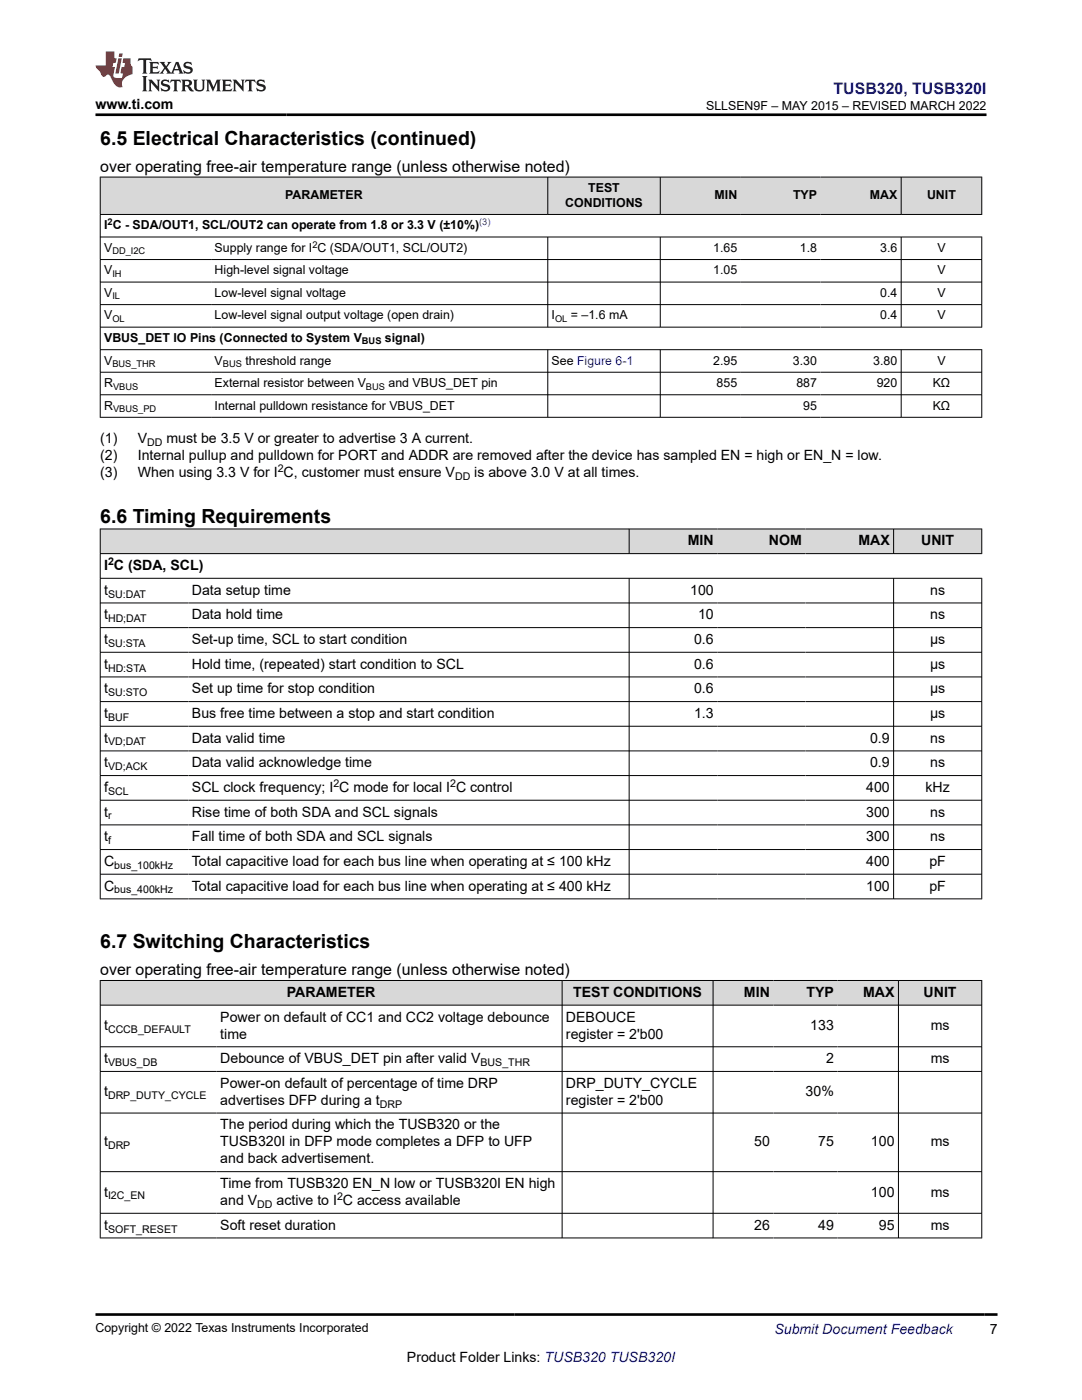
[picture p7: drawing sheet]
<svg xmlns="http://www.w3.org/2000/svg" width="216mm" height="279mm" viewBox="0 0 216 279" stroke-linecap="round" stroke-linejoin="round" font-family="sans-serif">
<defs><g id="words">
<g font-size="3.9">
<text x="20" y="28.8">6.5 Electrical Characteristics (continued)</text>
<text x="20" y="104.3">6.6 Timing Requirements</text>
<text x="20" y="189.2">6.7 Switching Characteristics</text>
</g>
<text font-size="3.2" fill="#00f" x="166.3" y="18.7">TUSB320, TUSB320I</text>
<g font-size="3.2">
<text x="20" y="34.3">over operating free-air temperature range (unless otherwise noted)</text>
<text x="20" y="194.6">over operating free-air temperature range (unless otherwise noted)</text>
</g>
<g font-size="2.8">
<text x="19" y="21.8">www.ti.com</text>
<text x="20" y="88.4">(1)</text>
<text x="27.5" y="88.4">V</text>
<text x="33.2" y="88.4">must be 3.5 V or greater to advertise 3 A current.</text>
<text x="20" y="91.8">(2)</text>
<text x="20" y="95.2">(3)</text>
<text x="27.5" y="91.8">Internal pullup and pulldown for PORT and ADDR are removed after the device has sampled EN = high or EN_N = low.</text>
<text x="27.5" y="95.2">When using 3.3 V for I C, customer must ensure V</text>
<text x="94.6" y="95.2">is above 3.0 V at all times.</text>
<text x="20.8" y="113.8">I C (SDA, SCL)</text>
<text x="137.3" y="108.8">MIN</text>
<text x="153.4" y="108.8">NOM</text>
<text x="171.3" y="108.8">MAX</text>
<text x="183.8" y="108.8">UNIT</text>
<text x="20.8" y="118.7">t</text>
<text x="38.3" y="118.7">Data setup time</text>
<text x="137.7" y="118.7">100</text>
<text x="185.6" y="118.7">ns</text>
<text x="20.8" y="123.6">t</text>
<text x="38.3" y="123.6">Data hold time</text>
<text x="139.3" y="123.6">10</text>
<text x="185.6" y="123.6">ns</text>
<text x="20.8" y="128.5">t</text>
<text x="38.3" y="128.5">Set-up time, SCL to start condition</text>
<text x="138.5" y="128.5">0.6</text>
<text x="185.6" y="128.5">µs</text>
<text x="20.8" y="133.4">t</text>
<text x="38.3" y="133.4">Hold time, (repeated) start condition to SCL</text>
<text x="138.5" y="133.4">0.6</text>
<text x="185.6" y="133.4">µs</text>
<text x="20.8" y="138.4">t</text>
<text x="20.8" y="143.3">t</text>
<text x="38.3" y="138.4">Set up time for stop condition</text>
<text x="38.3" y="143.3">Bus free time between a stop and start condition</text>
<text x="138.5" y="138.4">0.6</text>
<text x="138.5" y="143.3">1.3</text>
<text x="185.6" y="138.4">µs</text>
<text x="185.6" y="143.3">µs</text>
<text x="20.8" y="148.2">t</text>
<text x="38.3" y="148.2">Data valid time</text>
<text x="173.6" y="148.2">0.9</text>
<text x="185.6" y="148.2">ns</text>
<text x="20.8" y="153.1">t</text>
<text x="38.3" y="153.1">Data valid acknowledge time</text>
<text x="173.6" y="153.1">0.9</text>
<text x="185.6" y="153.1">ns</text>
<text x="20.8" y="158.1">f</text>
<text x="38.3" y="158.1">SCL clock frequency; I C mode for local I C control</text>
<text x="172.8" y="158.1">400</text>
<text x="184.7" y="158.1">kHz</text>
<text x="20.8" y="163">t</text>
<text x="20.8" y="167.9">t</text>
<text x="38.3" y="163">Rise time of both SDA and SCL signals</text>
<text x="38.3" y="167.9">Fall time of both SDA and SCL signals</text>
<text x="172.8" y="163">300</text>
<text x="172.8" y="167.9">300</text>
<text x="185.6" y="163">ns</text>
<text x="185.6" y="167.9">ns</text>
<text x="20.8" y="172.8">C</text>
<text x="38.3" y="172.8">Total capacitive load for each bus line when operating at ≤ 100 kHz</text>
<text x="172.8" y="172.8">400</text>
<text x="185.5" y="172.8">pF</text>
<text x="20.8" y="177.7">C</text>
<text x="38.3" y="177.7">Total capacitive load for each bus line when operating at ≤ 400 kHz</text>
<text x="172.8" y="177.7">100</text>
<text x="185.5" y="177.7">pF</text>
<text x="44" y="203.9">Power on default of CC1 and CC2 voltage debounce</text>
<text x="57.3" y="199">PARAMETER</text>
<text x="112.9" y="203.9">DEBOUCE</text>
<text x="114.4" y="199">TEST CONDITIONS</text>
<text x="148.5" y="199">MIN</text>
<text x="160.9" y="199">TYP</text>
<text x="172.2" y="199">MAX</text>
<text x="184.3" y="199">UNIT</text>
<text x="20.8" y="205.6">t</text>
<text x="44" y="207.3">time</text>
<text x="112.9" y="207.3">register = 2'b00</text>
<text x="161.7" y="205.6">133</text>
<text x="185.7" y="205.6">ms</text>
<text x="20.8" y="212.2">t</text>
<text x="44" y="212.2">Debounce of VBUS_DET pin after valid V</text>
<text x="164.8" y="212.2">2</text>
<text x="185.7" y="212.2">ms</text>
<text x="20.8" y="218.8">t</text>
<text x="44" y="217.1">Power-on default of percentage of time DRP</text>
<text x="44" y="220.5">advertises DFP during a t</text>
<text x="112.9" y="217.1">DRP_DUTY_CYCLE</text>
<text x="112.9" y="220.5">register = 2'b00</text>
<text x="160.8" y="218.8">30%</text>
<text x="44" y="225.4">The period during which the TUSB320 or the</text>
<text x="20.8" y="228.8">t</text>
<text x="44" y="228.8">TUSB320I in DFP mode completes a DFP to UFP</text>
<text x="44" y="232.2">and back advertisement.</text>
<text x="150.5" y="228.8">50</text>
<text x="163.3" y="228.8">75</text>
<text x="173.8" y="228.8">100</text>
<text x="185.7" y="228.8">ms</text>
<text x="20.8" y="238.8">t</text>
<text x="44" y="237.1">Time from TUSB320 EN_N low or TUSB320I EN high</text>
<text x="173.8" y="238.8">100</text>
<text x="185.7" y="238.8">ms</text>
<text x="20.8" y="245.4">t</text>
<text x="44" y="240.5">and V</text>
<text x="44" y="245.4">Soft reset duration</text>
<text x="55.2" y="240.5">active to I C access available</text>
<text x="150.5" y="245.4">26</text>
<text x="163.3" y="245.4">49</text>
<text x="175.4" y="245.4">95</text>
<text x="185.7" y="245.4">ms</text>
<text x="197.5" y="266.1">7</text>
<text x="81.2" y="271.7">Product Folder Links: TUSB320 TUSB320I</text>
</g>
<text font-size="2.8" fill="#00f" x="154.5" y="266.2">Submit Document Feedback</text>
<g font-size="2.5">
<text x="140.9" y="21.9">SLLSEN9F – MAY 2015 – REVISED MARCH 2022</text>
<text x="56.9" y="39.8">PARAMETER</text>
<text x="112.8" y="41.3">CONDITIONS</text>
<text x="117.4" y="38.3">TEST</text>
<text x="142.6" y="39.8">MIN</text>
<text x="158.2" y="39.8">TYP</text>
<text x="173.6" y="39.8">MAX</text>
<text x="185" y="39.8">UNIT</text>
<text x="20.8" y="45.8">I C - SDA/OUT1, SCL/OUT2 can operate from 1.8 or 3.3 V (±10%)</text>
<text x="20.8" y="50.3">V</text>
<text x="42.8" y="50.3">Supply range for I C (SDA/OUT1, SCL/OUT2)</text>
<text x="142.3" y="50.3">1.65</text>
<text x="159.6" y="50.3">1.8</text>
<text x="175.6" y="50.3">3.6</text>
<text x="187" y="50.3">V</text>
<text x="20.8" y="54.8">V</text>
<text x="20.8" y="59.3">V</text>
<text x="42.8" y="54.8">High-level signal voltage</text>
<text x="42.8" y="59.3">Low-level signal voltage</text>
<text x="142.3" y="54.8">1.05</text>
<text x="175.6" y="59.3">0.4</text>
<text x="187" y="54.8">V</text>
<text x="187" y="59.3">V</text>
<text x="20.8" y="63.8">V</text>
<text x="42.8" y="63.8">Low-level signal output voltage (open drain)</text>
<text x="110.1" y="63.8">I</text>
<text x="113.9" y="63.8">= –1.6 mA</text>
<text x="175.6" y="63.8">0.4</text>
<text x="187" y="63.8">V</text>
<text x="20.8" y="68.3">VBUS_DET IO Pins (Connected to System V</text>
<text x="76.8" y="68.3">signal)</text>
<text x="20.8" y="72.7">V</text>
<text x="20.8" y="77.2">R</text>
<text x="42.8" y="72.7">V</text>
<text x="42.8" y="77.2">External resistor between V</text>
<text x="49" y="72.7">threshold range</text>
<text x="77.5" y="77.2">and VBUS_DET pin</text>
<text x="110.1" y="72.7">See Figure 6-1</text>
<text x="142.3" y="72.7">2.95</text>
<text x="143" y="77.2">855</text>
<text x="158.2" y="72.7">3.30</text>
<text x="158.9" y="77.2">887</text>
<text x="174.2" y="72.7">3.80</text>
<text x="174.9" y="77.2">920</text>
<text x="186.1" y="77.2">KΩ</text>
<text x="187" y="72.7">V</text>
<text x="20.8" y="81.7">R</text>
<text x="42.8" y="81.7">Internal pulldown resistance for VBUS_DET</text>
<text x="160.3" y="81.7">95</text>
<text x="186.1" y="81.7">KΩ</text>
<text x="19" y="265.9">Copyright © 2022 Texas Instruments Incorporated</text>
</g>
<g font-size="2.1">
<text x="29.4" y="89">DD</text>
<text x="55.4" y="94.3">2</text>
<text x="90.8" y="95.8">DD</text>
<text x="21.6" y="112.8">2</text>
<text x="21.6" y="119.2">SU:DAT</text>
<text x="21.6" y="124.2">HD;DAT</text>
<text x="21.6" y="129.1">SU:STA</text>
<text x="21.6" y="134">HD:STA</text>
<text x="21.6" y="138.9">SU:STO</text>
<text x="21.6" y="143.9">BUF</text>
<text x="21.6" y="148.8">VD;DAT</text>
<text x="21.6" y="153.7">VD;ACK</text>
<text x="21.6" y="158.6">SCL</text>
<text x="66.5" y="157.1">2</text>
<text x="89.8" y="157.1">2</text>
<text x="21.6" y="163.5">r</text>
<text x="21.6" y="168.5">f</text>
<text x="22.8" y="173.4">bus_100kHz</text>
<text x="22.8" y="178.3">bus_400kHz</text>
<text x="21.6" y="206.1">CCCB_DEFAULT</text>
<text x="21.6" y="212.7">VBUS_DB</text>
<text x="95.9" y="212.7">BUS_THR</text>
<text x="21.6" y="219.4">DRP_DUTY_CYCLE</text>
<text x="75.8" y="221.1">DRP</text>
<text x="21.6" y="229.4">DRP</text>
<text x="21.6" y="239.4">I2C_EN</text>
<text x="67.3" y="239.5">2</text>
<text x="21.6" y="246">SOFT_RESET</text>
<text x="51.3" y="241.1">DD</text>
</g>
<g font-size="1.9">
<text x="21.5" y="44.9">2</text>
<text x="22.4" y="50.8">DD_I2C</text>
<text x="62.3" y="49.4">2</text>
<text x="22.4" y="55.3">IH</text>
<text x="22.4" y="59.7">IL</text>
<text x="22.4" y="64.2">OL</text>
<text x="110.8" y="64.2">OL</text>
<text x="72.2" y="68.7">BUS</text>
<text x="22.4" y="73.2">BUS_THR</text>
<text x="22.6" y="77.7">VBUS</text>
<text x="44.5" y="73.2">BUS</text>
<text x="73" y="77.7">BUS</text>
<text x="22.6" y="82.2">VBUS_PD</text>
</g>
<text font-size="1.9" fill="#00f" x="95.6" y="44.9">(3)</text>
</g></defs>
<g fill="#d8d8d8">
<path d="M20 35.3h175.9v7.5h-175.9z" fill-rule="evenodd"/>
<path d="M20.1 35.4h89.1v7.3h-89.1z" fill-rule="evenodd"/>
<path d="M109.4 35.4h22.3v7.3h-22.3z" fill-rule="evenodd"/>
<path d="M131.8 35.4h16v7.3h-16z" fill-rule="evenodd"/>
<path d="M147.8 35.4h15.9v7.3h-15.9z" fill-rule="evenodd"/>
<path d="M163.7 35.4h16.1v7.3h-16.1z" fill-rule="evenodd"/>
<path d="M179.9 35.4h15.9v7.3h-15.9z" fill-rule="evenodd"/>
</g>
<g fill="none" stroke="#000" stroke-width=".2">
<path d="M19.9 35.3h176.1M20 35.3v48M109.3 35.3v7.6M131.7 35.3v7.6M179.8 35.3v7.6M195.9 35.3v7.6M19.9 42.8h176.1M19.9 47.3h176.1M19.9 51.8h176.1M19.9 56.3h176.1M109.3 47.3v18.1M131.7 47.3v18.1"/>
<path d="M179.8 47.3v18.1M195.9 47.2v18.2M19.9 60.8h176.1M19.9 65.3h176.1M19.9 69.8h176.1M19.9 74.3h176.1M19.9 78.8h176.1M109.3 69.8v13.5M131.7 69.8v13.5M179.8 69.8v13.5M195.9 69.7v13.6M19.9 83.3h176.1"/>
</g>
<g fill="#d8d8d8">
<path d="M20 105.6h175.9v4.9h-175.9z" fill-rule="evenodd"/>
<path d="M20.1 105.6h105.4v4.8h-105.4z" fill-rule="evenodd"/>
<path d="M125.6 105.6h17.5v4.8h-17.5z" fill-rule="evenodd"/>
<path d="M143.1 105.6h17.6v4.8h-17.6z" fill-rule="evenodd"/>
<path d="M160.7 105.6h17.5v4.8h-17.5z" fill-rule="evenodd"/>
<path d="M178.4 105.6h17.4v4.8h-17.4z" fill-rule="evenodd"/>
</g>
<g fill="none" stroke="#000" stroke-width=".2">
<path d="M19.9 105.6h176.1M19.9 110.5h176.1M19.9 115.4h176.1M20 105.5v73.9M125.5 115.4v64M125.5 105.5v5.1M178.3 105.5v5.1M178.3 115.4v64M195.9 105.5v5.1M195.9 115.3v64.1M19.9 120.3h176.1M19.9 125.3h176.1"/>
<path d="M19.9 130.2h176.1M19.9 135.1h176.1M19.9 140h176.1M19.9 144.9h176.1M19.9 149.9h176.1M19.9 154.8h176.1M19.9 159.7h176.1M19.9 164.6h176.1M19.9 169.5h176.1M19.9 174.5h176.1M19.9 179.4h176.1"/>
</g>
<g fill="#d8d8d8">
<path d="M20 195.7h175.9v4.9h-175.9z" fill-rule="evenodd"/>
<path d="M20.1 195.7h92v4.8h-92z" fill-rule="evenodd"/>
<path d="M112.2 195.7h30v4.8h-30z" fill-rule="evenodd"/>
<path d="M142.3 195.7h12v4.8h-12z" fill-rule="evenodd"/>
<path d="M154.3 195.7h12.8v4.8h-12.8z" fill-rule="evenodd"/>
<path d="M167.1 195.7h12.1v4.8h-12.1z" fill-rule="evenodd"/>
<path d="M179.3 195.7h16.5v4.8h-16.5z" fill-rule="evenodd"/>
</g>
<g fill="none" stroke="#000" stroke-width=".2">
<path d="M19.9 195.7h176.1M20 195.6v51.5M112.2 195.6v51.5M142.3 195.6v51.5M179.3 195.6v51.5M195.9 195.6v51.5M19.9 200.6h176.1M19.9 208.9h176.1M19.9 213.8h176.1M19.9 222.1h176.1M19.9 233.8h176.1M19.9 242.1h176.1"/>
<path d="M19.9 247.1h176.1"/>
</g>
<path d="M27.7 11.6l-.2 .6 .5-.2h.6v.1v2.2l-.2 .4h1l-.2-.4v-2.2v-.1h.5l.5 .2-.1-.6zM29.8 12.4l.2 .3v1.6l-.2 .4h1.9l.1-.6a1.08 1.08 0 0 1-1.3 .2v-.7h.6l.4 .2v-.7l-.4 .2h-.6v-.5l.2-.2a1 1 0 0 1 1 .3l-.1-.5zM31.8 12.4l1 1.1-1 1.2h.9l-.2-.2 .4-.8 .5 .8-.2 .2h1.6l-.2-.2 .1-.5h1l.1 .5-.1 .2h.9l-.2-.4-.8-1.9h-.5l-1 2.1-.8-1.1 .9-1h-.8l.2 .2-.5 .6-.3-.6 .1-.2zM35.2 12.8l.4 1h-.8zM36.8 12.5a.65 .65 0 0 0-.2 .7 .65 .65 0 0 0 .6 .5l.7 .1 .1 .3a.79 .79 0 0 1-.7 .4 .79 .79 0 0 1-.7-.5l.1 .7 .2-.1a.93 .93 0 0 0 1.1 0 .93 .93 0 0 0 .4-.9 1.46 1.46 0 0 0-1.2-.6l-.1-.3a1.09 1.09 0 0 1 1.2 .2l-.2-.6-.1 .1-.6-.2zM28.4 15.2l.2 .4v2.2l-.2 .4h1l-.2-.4v-2.2l.2-.4zM29.6 15.9l.2 .4v1.5l-.2 .4h.8l-.3-.4v-1.3l1.7 1.8v-2l.2-.4h-.8l.2 .2 .1 1.1-1.2-1.3zM32.3 16a.65 .65 0 0 0-.2 .8 .65 .65 0 0 0 .7 .4l.6 .2 .1 .2a.79 .79 0 0 1-.7 .4 .79 .79 0 0 1-.7-.5l.1 .7 .2-.1a.93 .93 0 0 0 1.1 .1 .93 .93 0 0 0 .4-1 1.46 1.46 0 0 0-1.2-.5l-.1-.4a1.09 1.09 0 0 1 1.2 .2l-.2-.6-.1 .1-.6-.1zM34.1 15.9l-.1 .6a.63 .63 0 0 1 .7-.3l.1 1.6-.3 .4h1l-.2-.4v-1.6a.66 .66 0 0 1 .8 .3l-.1-.6zM36.2 15.9l.2 .4v1.5l-.2 .4h.9l-.2-.2v-.7h.5l.1 .2a.79 .79 0 0 0 1.2 .6l-1-.9a.61 .61 0 0 0 .6-.6 .61 .61 0 0 0-.5-.7zM36.9 16.2h.2a.47 .47 0 0 1 .5 .1 .47 .47 0 0 1 .1 .5l-.2 .1-.6 .1zM38.5 15.9l.2 .2a2.27 2.27 0 0 0 .4 2 1.04 1.04 0 0 0 1.7-.7v-1.3l.2-.2h-.8l.2 .4v1.1a.6 .6 0 0 1-.6 .6 .6 .6 0 0 1-.6-.6v-1.1l.3-.4zM41.1 15.9l.2 .4v1.5l-.2 .4h.7l-.2-.4v-1.4l.9 1.9 .8-1.9v1.4l-.2 .4h1l-.3-.4v-1.5l.3-.4h-.8l-.7 1.5-.7-1.5zM44.3 15.9l.2 .4v1.5l-.2 .4h1.9l.1-.6a1.09 1.09 0 0 1-1.3 .2v-.7h.6l.4 .2v-.6l-.4 .2h-.6v-.6l.2-.1a1.01 1.01 0 0 1 1 .3l-.1-.6zM46.4 15.9l.3 .4v1.5l-.3 .4h.8l-.2-.4v-1.3l1.6 1.8v-2l.2-.4h-.7l.2 .2v1.1l-1.2-1.3zM49 15.9l-.1 .6a.63 .63 0 0 1 .8-.3v1.6l-.3 .4h1l-.2-.4v-1.6a.66 .66 0 0 1 .8 .3l-.1-.6zM51.4 16a.65 .65 0 0 0-.2 .8 .65 .65 0 0 0 .6 .4l.6 .2 .2 .2a.79 .79 0 0 1-.8 .4 .79 .79 0 0 1-.6-.5l.1 .7 .2-.1a.93 .93 0 0 0 1 .1 .93 .93 0 0 0 .5-1 1.46 1.46 0 0 0-1.3-.5l-.1-.4a1.09 1.09 0 0 1 1.3 .2l-.2-.6-.2 .1-.5-.1z" fill="#231f20"/>
<path d="M21.1 10.3v2.7h-2.1l.1 .4 .9 1a.95 .95 0 0 0 .9 .9 .59 .59 0 0 1 .6-.4 .59 .59 0 0 1 .5 .3l.4 .8a1.59 1.59 0 0 0 2.1 1.4 1.61 1.61 0 0 1 1-2.3l1-.3-.1-1.5a1.59 1.59 0 0 1-.4-1.7h-1.4l-.2 .9h.5l-.1 .9h-.5l-.2 .9v.3l.4 .1-.2 .9h-.6a.73 .73 0 0 1-1.1-.7l.3-1.5h-.5l.2-.9h.5l.2-.9h-.5v-1.3zM23.6 11.6l-.6 3.1h.7l.6-3.1zM23.8 10.7l-.1 .6h.7l.1-.6z" fill="#ed1c24"/>
<path d="M19 22.9h177.8M19.1 262.3h179.9" fill="none" stroke="#000" stroke-width=".53"/>
<use href="#words"/>
</svg>
